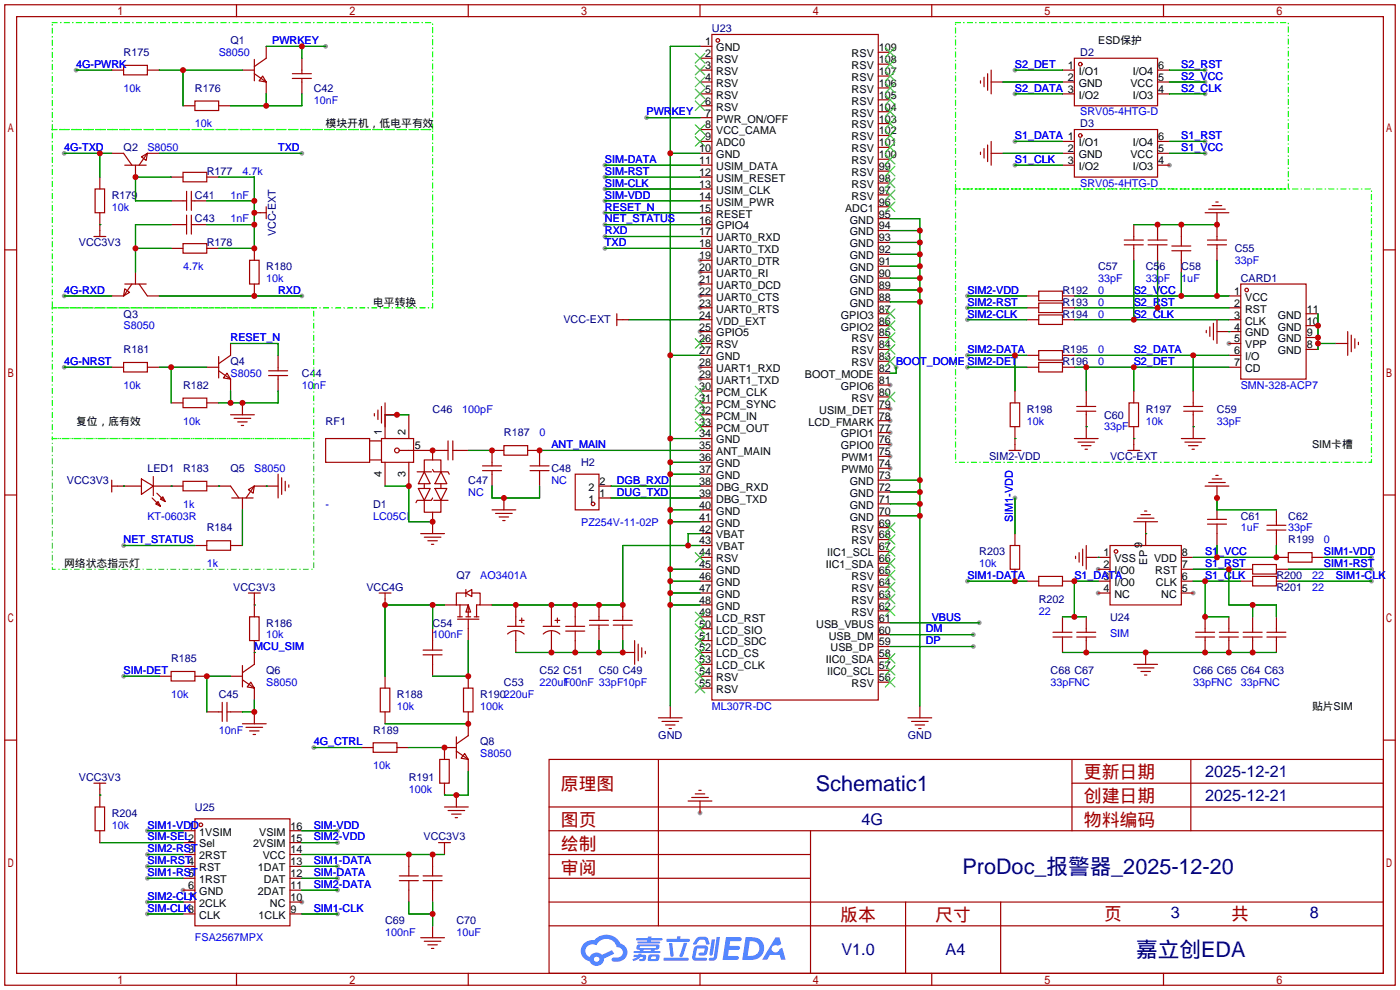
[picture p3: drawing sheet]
<svg xmlns="http://www.w3.org/2000/svg" width="299mm" height="212mm" viewBox="0 0 299 212" stroke-linecap="round" stroke-linejoin="round" font-family="sans-serif">
<defs><g id="words">
<g font-size="4.6" fill="#000080">
<text x="174.4" y="169">Schematic1</text>
<text x="205.7" y="186.8">ProDoc_报警器_2025-12-20</text>
<text x="242.8" y="204.6">嘉立创EDA</text>
</g>
<g font-size="3.8" fill="#a00000">
<text x="231.6" y="166.4">更新日期</text>
<text x="119.9" y="168.9">原理图</text>
<text x="231.6" y="171.5">创建日期</text>
<text x="119.9" y="176.5">图页</text>
<text x="231.6" y="176.5">物料编码</text>
<text x="119.9" y="181.6">绘制</text>
<text x="119.9" y="186.7">审阅</text>
<text x="179.6" y="196.9">版本</text>
<text x="199.9" y="196.9">尺寸</text>
<text x="236" y="196.6">页</text>
<text x="263.1" y="196.6">共</text>
</g>
<g font-size="3.5" fill="#000080">
<text x="257.6" y="166.1">2025-12-21</text>
<text x="257.6" y="171.1">2025-12-21</text>
<text x="184.1" y="176.2">4G</text>
<text x="250.2" y="196.3">3</text>
<text x="280" y="196.3">8</text>
<text x="179.8" y="204.2">V1.0</text>
<text x="202.1" y="204.2">A4</text>
</g>
<g font-size="2.3" fill="#000080">
<text x="26.4" y="12">R175</text>
<text x="49.3" y="9.4">Q1</text>
<text x="152.1" y="6.9">U23</text>
<text x="230.9" y="12">D2</text>
<text x="41.7" y="19.6">R176</text>
<text x="67.1" y="19.6">C42</text>
<text x="230.9" y="27.2">D3</text>
<text x="26.4" y="32.3">Q2</text>
<text x="44.2" y="37.4">R177</text>
<text x="23.9" y="42.5">R179</text>
<text x="41.7" y="42.5">C41</text>
<text x="41.7" y="47.5">C43</text>
<text x="16.8" y="52.6">VCC3V3</text>
<text x="44.2" y="52.6">R178</text>
<text x="59" y="50.5" transform="rotate(-90 59 50.5)">VCC-EXT</text>
<text x="263.9" y="53.9">C55</text>
<text x="56.9" y="57.7">R180</text>
<text x="234.7" y="57.7">C57</text>
<text x="244.9" y="57.7">C56</text>
<text x="252.5" y="57.7">C58</text>
<text x="227.1" y="62.8">R192</text>
<text x="227.1" y="65.3">R193</text>
<text x="265.2" y="60.2">CARD1</text>
<text x="26.4" y="67.9">Q3</text>
<text x="120.4" y="69.1">VCC-EXT</text>
<text x="227.1" y="67.9">R194</text>
<text x="26.4" y="75.5">R181</text>
<text x="227.1" y="75.5">R195</text>
<text x="39.1" y="83.1">R182</text>
<text x="49.3" y="78">Q4</text>
<text x="64.5" y="80.6">C44</text>
<text x="227.1" y="78">R196</text>
<text x="92.5" y="88.2">C46</text>
<text x="219.5" y="88.2">R198</text>
<text x="236" y="89.5">C60</text>
<text x="244.9" y="88.2">R197</text>
<text x="260.1" y="88.2">C59</text>
<text x="69.6" y="90.7">RF1</text>
<text x="107.7" y="93.3">R187</text>
<text x="31.5" y="100.9">LED1</text>
<text x="39.1" y="100.9">R183</text>
<text x="49.3" y="100.9">Q5</text>
<text x="117.9" y="100.9">C48</text>
<text x="124.2" y="99.6">H2</text>
<text x="211.4" y="98.3">SIM2-VDD</text>
<text x="237.3" y="98.3">VCC-EXT</text>
<text x="14.3" y="103.4">VCC3V3</text>
<text x="100.1" y="103.4">C47</text>
<text x="44.2" y="113.6">R184</text>
<text x="79.8" y="108.5">D1</text>
<text x="265.2" y="111">C61</text>
<text x="275.3" y="111">C62</text>
<text x="209.3" y="118.7">R203</text>
<text x="275.3" y="116.1">R199</text>
<text x="97.5" y="123.7">Q7</text>
<text x="272.8" y="123.7">R200</text>
<text x="49.9" y="126.3">VCC3V3</text>
<text x="78.3" y="126.3">VCC4G</text>
<text x="222" y="128.8">R202</text>
<text x="272.8" y="126.3">R201</text>
<text x="56.9" y="133.9">R186</text>
<text x="92.5" y="133.9">C54</text>
<text x="237.2" y="132.6">U24</text>
<text x="36.6" y="141.5">R185</text>
<text x="46.7" y="149.1">C45</text>
<text x="56.9" y="144.1">Q6</text>
<text x="84.8" y="149.1">R188</text>
<text x="102.6" y="149.1">R190220uF</text>
<text x="107.7" y="146.6">C53</text>
<text x="115.3" y="144.1">C52 C51</text>
<text x="128" y="144.1">C50 C49</text>
<text x="224.5" y="144.1">C68 C67</text>
<text x="255" y="144.1">C66 C65 C64 C63</text>
<text x="79.8" y="156.8">R189</text>
<text x="102.6" y="159.3">Q8</text>
<text x="140.7" y="158">GND</text>
<text x="194" y="158">GND</text>
<text x="16.8" y="166.9">VCC3V3</text>
<text x="87.4" y="166.9">R191</text>
<text x="41.7" y="173.3">U25</text>
<text x="23.9" y="174.5">R204</text>
<text x="90.5" y="179.6">VCC3V3</text>
<text x="82.3" y="197.4">C69</text>
<text x="97.5" y="197.4">C70</text>
</g>
<g font-size="2.3" fill="#00f">
<text x="46.7" y="12">S8050</text>
<text x="58.2" y="9.4">PWRKEY</text>
<text x="16.3" y="14.5">4G-PWRK</text>
<text x="216.9" y="14.5">S2_DET</text>
<text x="252.5" y="14.5">S2_RST</text>
<text x="252.5" y="17.1">S2_VCC</text>
<text x="26.4" y="19.6">10k</text>
<text x="67.1" y="22.1">10nF</text>
<text x="216.9" y="19.6">S2_DATA 3</text>
<text x="252.5" y="19.6">S2_CLK</text>
<text x="41.7" y="27.2">10k</text>
<text x="138.2" y="24.7">PWRKEY</text>
<text x="216.9" y="29.8">S1_DATA 1</text>
<text x="230.9" y="24.7">SRV05-4HTG-D</text>
<text x="252.5" y="29.8">S1_RST</text>
<text x="13.7" y="32.3">4G-TXD</text>
<text x="31.5" y="32.3">S8050</text>
<text x="59.4" y="32.3">TXD</text>
<text x="129.3" y="34.8">SIM-DATA</text>
<text x="216.9" y="34.8">S1_CLK</text>
<text x="252.5" y="32.3">S1_VCC</text>
<text x="51.8" y="37.4">4.7k</text>
<text x="129.3" y="39.9">SIM-CLK</text>
<text x="129.3" y="37.4">SIM-RST</text>
<text x="230.9" y="39.9">SRV05-4HTG-D</text>
<text x="23.9" y="45">10k</text>
<text x="49.3" y="42.5">1nF</text>
<text x="49.3" y="47.5">1nF</text>
<text x="129.3" y="45">RESET_N</text>
<text x="129.3" y="42.5">SIM-VDD</text>
<text x="129.3" y="47.5">NET_STATUS</text>
<text x="129.3" y="50.1">RXD</text>
<text x="129.3" y="52.6">TXD</text>
<text x="39.1" y="57.7">4.7k</text>
<text x="263.9" y="56.4">33pF</text>
<text x="13.7" y="62.8">4G-RXD</text>
<text x="56.9" y="60.2">10k</text>
<text x="59.4" y="62.8">RXD</text>
<text x="206.8" y="62.8">SIM2-VDD</text>
<text x="206.8" y="65.3">SIM2-RST</text>
<text x="234.7" y="62.8">0</text>
<text x="234.7" y="65.3">0</text>
<text x="234.7" y="60.2">33pF</text>
<text x="242.3" y="62.8">S2_VCC</text>
<text x="242.3" y="65.3">S2_RST</text>
<text x="244.9" y="60.2">33pF</text>
<text x="252.5" y="60.2">1uF</text>
<text x="26.4" y="70.4">S8050</text>
<text x="206.8" y="67.9">SIM2-CLK</text>
<text x="234.7" y="67.9">0</text>
<text x="242.3" y="67.9">S2_CLK</text>
<text x="49.3" y="72.9">RESET_N</text>
<text x="206.8" y="75.5">SIM2-DATA</text>
<text x="234.7" y="75.5">0</text>
<text x="242.3" y="75.5">S2_DATA</text>
<text x="13.7" y="78">4G-NRST</text>
<text x="26.4" y="83.1">10k</text>
<text x="49.3" y="80.6">S8050</text>
<text x="64.5" y="83.1">10nF</text>
<text x="191.5" y="78">BOOT_DOME SIM2-DET</text>
<text x="234.7" y="78">0</text>
<text x="242.3" y="78">S2_DET</text>
<text x="265.2" y="83.1">SMN-328-ACP7</text>
<text x="98.8" y="88.2">100pF</text>
<text x="39.1" y="90.7">10k</text>
<text x="115.3" y="93.3">0</text>
<text x="117.9" y="95.8">ANT_MAIN</text>
<text x="219.5" y="90.7">10k</text>
<text x="236" y="92">33pF</text>
<text x="244.9" y="90.7">10k</text>
<text x="260.1" y="90.7">33pF</text>
<text x="54.4" y="100.9">S8050</text>
<text x="100.1" y="106">NC</text>
<text x="117.9" y="103.4">NC</text>
<text x="131.8" y="103.4">DGB_RXD</text>
<text x="131.8" y="106">DUG_TXD</text>
<text x="31.5" y="111">KT-0603R</text>
<text x="39.1" y="108.5">1k</text>
<text x="69.6" y="108.5">-</text>
<text x="79.8" y="111">LC05CI</text>
<text x="124.2" y="112.3">PZ254V-11-02P</text>
<text x="216.5" y="111.5" transform="rotate(-90 216.5 111.5)">SIM1-VDD</text>
<text x="265.2" y="113.6">1uF</text>
<text x="275.3" y="113.6">33pF</text>
<text x="26.4" y="116.1">NET_STATUS</text>
<text x="257.6" y="118.7">S1_VCC</text>
<text x="283" y="116.1">0</text>
<text x="283" y="118.7">SIM1-VDD</text>
<text x="44.2" y="121.2">1k</text>
<text x="102.6" y="123.7">AO3401A</text>
<text x="206.8" y="123.7">SIM1-DATA</text>
<text x="209.3" y="121.2">10k</text>
<text x="229.6" y="123.7">S1_DATA</text>
<text x="257.6" y="123.7">S1_CLK</text>
<text x="257.6" y="121.2">S1_RST</text>
<text x="280.4" y="123.7">22</text>
<text x="283" y="121.2">SIM1-RST</text>
<text x="285.5" y="123.7">SIM1-CLK</text>
<text x="222" y="131.4">22</text>
<text x="280.4" y="126.3">22</text>
<text x="56.9" y="136.4">10k</text>
<text x="92.5" y="136.4">100nF</text>
<text x="197.9" y="135.2">DM</text>
<text x="197.9" y="137.7">DP</text>
<text x="199.1" y="132.6">VBUS</text>
<text x="237.2" y="136.2">SIM</text>
<text x="54.4" y="139">MCU_SIM</text>
<text x="26.4" y="144.1">SIM-DET</text>
<text x="36.6" y="149.1">10k</text>
<text x="56.9" y="146.6">S8050</text>
<text x="115.3" y="146.6">220uF</text>
<text x="120.4" y="146.6">100nF 33pF10pF</text>
<text x="224.5" y="146.6">33pFNC</text>
<text x="255" y="146.6">33pFNC</text>
<text x="265.2" y="146.6">33pFNC</text>
<text x="84.8" y="151.7">10k</text>
<text x="102.6" y="151.7">100k</text>
<text x="152.1" y="151.7">ML307R-DC</text>
<text x="46.7" y="156.8">10nF</text>
<text x="67.1" y="159.3">4G_CTRL</text>
<text x="102.6" y="161.8">S8050</text>
<text x="79.8" y="164.4">10k</text>
<text x="87.4" y="169.5">100k</text>
<text x="23.9" y="177.1">10k</text>
<text x="31.5" y="177.1">SIM1-VDD</text>
<text x="31.5" y="179.6">SIM-SEL2</text>
<text x="67.1" y="177.1">SIM-VDD</text>
<text x="67.1" y="179.6">SIM2-VDD</text>
<text x="31.5" y="182.2">SIM2-RST</text>
<text x="31.5" y="184.7">SIM-RST4</text>
<text x="67.1" y="184.7">SIM1-DATA</text>
<text x="31.5" y="187.2">SIM1-RST</text>
<text x="67.1" y="187.2">SIM-DATA</text>
<text x="67.1" y="189.8">SIM2-DATA</text>
<text x="31.5" y="192.3">SIM2-CLK</text>
<text x="31.5" y="194.9">SIM-CLK8</text>
<text x="67.1" y="194.9">SIM1-CLK</text>
<text x="41.7" y="201.2">FSA2567MPX</text>
<text x="82.3" y="199.9">100nF</text>
<text x="97.5" y="199.9">10uF</text>
</g>
<g font-size="2.3">
<text x="150.7" y="9.7">1</text>
<text x="153.1" y="10.9">GND</text>
<text x="187.8" y="10.9">109</text>
<text x="234.7" y="9.4">ESD保护</text>
<text x="150.7" y="12.2">2</text>
<text x="150.7" y="14.8">3</text>
<text x="150.7" y="17.3">4</text>
<text x="153.1" y="13.5">RSV</text>
<text x="153.1" y="16">RSV</text>
<text x="182" y="17.3">RSV</text>
<text x="182" y="14.8">RSV</text>
<text x="182" y="12.2">RSV</text>
<text x="187.8" y="16">107</text>
<text x="187.8" y="13.5">108</text>
<text x="228.2" y="14.8">1</text>
<text x="228.2" y="17.3">2</text>
<text x="230.6" y="16">I/O1</text>
<text x="242.1" y="16">I/O4</text>
<text x="247.5" y="17.3">5</text>
<text x="247.5" y="14.8">6</text>
<text x="150.7" y="19.8">5</text>
<text x="150.7" y="22.4">6</text>
<text x="153.1" y="18.6">RSV</text>
<text x="153.1" y="21.1">RSV</text>
<text x="153.1" y="23.6">RSV</text>
<text x="182" y="22.4">RSV</text>
<text x="182" y="19.8">RSV</text>
<text x="187.8" y="23.6">104</text>
<text x="187.8" y="21.1">105</text>
<text x="187.8" y="18.6">106</text>
<text x="230.6" y="18.6">GND</text>
<text x="230.6" y="21.1">I/O2</text>
<text x="241.6" y="18.6">VCC</text>
<text x="242.1" y="21.1">I/O3</text>
<text x="247.5" y="19.8">4</text>
<text x="69.6" y="27.2">模块开机，低电平有效</text>
<text x="150.7" y="24.9">7</text>
<text x="150.7" y="27.5">8</text>
<text x="150.7" y="30">9</text>
<text x="153.1" y="26.2">PWR_ON/OFF</text>
<text x="153.1" y="28.7">VCC_CAMA</text>
<text x="182" y="30">RSV</text>
<text x="182" y="27.5">RSV</text>
<text x="182" y="24.9">RSV</text>
<text x="187.8" y="28.7">102</text>
<text x="187.8" y="26.2">103</text>
<text x="247.5" y="30">6</text>
<text x="149.5" y="32.5">10</text>
<text x="149.5" y="35.1">11</text>
<text x="153.1" y="31.3">ADC0</text>
<text x="153.1" y="33.8">GND</text>
<text x="182" y="35.1">RSV</text>
<text x="182" y="32.5">RSV</text>
<text x="187.8" y="33.8">100</text>
<text x="187.8" y="31.3">101</text>
<text x="228.2" y="32.5">2</text>
<text x="228.2" y="35.1">3</text>
<text x="230.6" y="31.3">I/O1</text>
<text x="230.6" y="33.8">GND</text>
<text x="241.6" y="33.8">VCC</text>
<text x="242.1" y="31.3">I/O4</text>
<text x="247.5" y="35.1">4</text>
<text x="247.5" y="32.5">5</text>
<text x="149.5" y="37.6">12</text>
<text x="149.5" y="40.2">13</text>
<text x="153.1" y="36.3">USIM_DATA</text>
<text x="153.1" y="38.9">USIM_RESET</text>
<text x="153.1" y="41.4">USIM_CLK</text>
<text x="182" y="40.2">RSV</text>
<text x="182" y="37.6">RSV</text>
<text x="187.8" y="41.4">97</text>
<text x="187.8" y="38.9">98</text>
<text x="187.8" y="36.3">99</text>
<text x="230.6" y="36.3">I/O2</text>
<text x="242.1" y="36.3">I/O3</text>
<text x="149.5" y="42.7">14</text>
<text x="149.5" y="45.2">15</text>
<text x="149.5" y="47.8">16</text>
<text x="153.1" y="44">USIM_PWR</text>
<text x="153.1" y="46.5">RESET</text>
<text x="180.6" y="45.2">ADC1</text>
<text x="181.6" y="47.8">GND</text>
<text x="182" y="42.7">RSV</text>
<text x="187.8" y="46.5">95</text>
<text x="187.8" y="44">96</text>
<text x="149.5" y="50.3">17</text>
<text x="149.5" y="52.9">18</text>
<text x="153.1" y="49">GPIO4</text>
<text x="153.1" y="51.6">UART0_RXD</text>
<text x="181.6" y="52.9">GND</text>
<text x="181.6" y="50.3">GND</text>
<text x="187.8" y="51.6">93</text>
<text x="187.8" y="49">94</text>
<text x="149.5" y="55.4">19</text>
<text x="149.5" y="57.9">20</text>
<text x="153.1" y="54.1">UART0_TXD</text>
<text x="153.1" y="56.7">UART0_DTR</text>
<text x="153.1" y="59.2">UART0_RI</text>
<text x="181.6" y="57.9">GND</text>
<text x="181.6" y="55.4">GND</text>
<text x="187.8" y="59.2">90</text>
<text x="187.8" y="56.7">91</text>
<text x="187.8" y="54.1">92</text>
<text x="79.8" y="65.3">电平转换</text>
<text x="149.5" y="60.5">21</text>
<text x="149.5" y="63">22</text>
<text x="149.5" y="65.6">23</text>
<text x="153.1" y="61.7">UART0_DCD</text>
<text x="153.1" y="64.3">UART0_CTS</text>
<text x="181.6" y="65.6">GND</text>
<text x="181.6" y="63">GND</text>
<text x="181.6" y="60.5">GND</text>
<text x="187.8" y="64.3">88</text>
<text x="187.8" y="61.7">89</text>
<text x="263.8" y="63">1</text>
<text x="263.8" y="65.6">2</text>
<text x="266.1" y="64.3">VCC</text>
<text x="149.5" y="68.1">24</text>
<text x="149.5" y="70.6">25</text>
<text x="153.1" y="66.8">UART0_RTS</text>
<text x="153.1" y="69.4">VDD_EXT</text>
<text x="153.1" y="71.9">GPIO5</text>
<text x="179.7" y="70.6">GPIO2</text>
<text x="179.7" y="68.1">GPIO3</text>
<text x="187.8" y="71.9">85</text>
<text x="187.8" y="69.4">86</text>
<text x="187.8" y="66.8">87</text>
<text x="263.8" y="68.1">3</text>
<text x="263.8" y="70.6">4</text>
<text x="266.1" y="66.8">RST</text>
<text x="266.1" y="69.4">CLK</text>
<text x="266.1" y="71.9">GND</text>
<text x="273.1" y="70.6">GND</text>
<text x="273.1" y="68.1">GND</text>
<text x="279.3" y="71.9">9</text>
<text x="279.3" y="69.4">10</text>
<text x="279.3" y="66.8">11</text>
<text x="149.5" y="73.2">26</text>
<text x="149.5" y="75.7">27</text>
<text x="153.1" y="74.4">RSV</text>
<text x="153.1" y="77">GND</text>
<text x="182" y="75.7">RSV</text>
<text x="182" y="73.2">RSV</text>
<text x="187.8" y="77">83</text>
<text x="187.8" y="74.4">84</text>
<text x="263.8" y="73.2">5</text>
<text x="263.8" y="75.7">6</text>
<text x="266.1" y="74.4">VPP</text>
<text x="266.1" y="77">I/O</text>
<text x="273.1" y="75.7">GND</text>
<text x="273.1" y="73.2">GND</text>
<text x="279.3" y="74.4">8</text>
<text x="149.5" y="78.3">28</text>
<text x="149.5" y="80.8">29</text>
<text x="149.5" y="83.3">30</text>
<text x="153.1" y="79.5">UART1_RXD</text>
<text x="153.1" y="82.1">UART1_TXD</text>
<text x="172" y="80.8">BOOT_MODE</text>
<text x="179.7" y="83.3">GPIO6</text>
<text x="182" y="78.3">RSV</text>
<text x="187.8" y="82.1">81</text>
<text x="187.8" y="79.5">82</text>
<text x="263.8" y="78.3">7</text>
<text x="266.1" y="79.5">CD</text>
<text x="149.5" y="85.9">31</text>
<text x="149.5" y="88.4">32</text>
<text x="153.1" y="84.6">PCM_CLK</text>
<text x="153.1" y="87.1">PCM_SYNC</text>
<text x="153.1" y="89.7">PCM_IN</text>
<text x="175.1" y="88.4">USIM_DET</text>
<text x="182" y="85.9">RSV</text>
<text x="187.8" y="89.7">78</text>
<text x="187.8" y="87.1">79</text>
<text x="187.8" y="84.6">80</text>
<text x="16.3" y="90.7">复位，底有效</text>
<text x="81.6" y="92.9" transform="rotate(-90 81.6 92.9)">1</text>
<text x="86.7" y="92.9" transform="rotate(-90 86.7 92.9)">2</text>
<text x="149.5" y="91">33</text>
<text x="149.5" y="93.5">34</text>
<text x="153.1" y="92.2">PCM_OUT</text>
<text x="153.1" y="94.8">GND</text>
<text x="172.8" y="91">LCD_FMARK</text>
<text x="179.7" y="93.5">GPIO1</text>
<text x="187.8" y="94.8">76</text>
<text x="187.8" y="92.2">77</text>
<text x="280.4" y="95.8">SIM卡槽</text>
<text x="81.6" y="101.8" transform="rotate(-90 81.6 101.8)">4</text>
<text x="86.7" y="101.8" transform="rotate(-90 86.7 101.8)">3</text>
<text x="88.6" y="96">5</text>
<text x="149.5" y="96">35</text>
<text x="149.5" y="98.6">36</text>
<text x="149.5" y="101.1">37</text>
<text x="153.1" y="97.3">ANT_MAIN</text>
<text x="153.1" y="99.8">GND</text>
<text x="179.7" y="96">GPIO0</text>
<text x="179.8" y="101.1">PWM0</text>
<text x="179.8" y="98.6">PWM1</text>
<text x="187.8" y="99.8">74</text>
<text x="187.8" y="97.3">75</text>
<text x="125.8" y="107.5">1</text>
<text x="125.8" y="104.9">2</text>
<text x="128.1" y="106.2">1</text>
<text x="128.1" y="103.7">2</text>
<text x="149.5" y="103.7">38</text>
<text x="149.5" y="106.2">39</text>
<text x="153.1" y="102.4">GND</text>
<text x="153.1" y="104.9">DBG_RXD</text>
<text x="153.1" y="107.5">DBG_TXD</text>
<text x="181.6" y="106.2">GND</text>
<text x="181.6" y="103.7">GND</text>
<text x="187.8" y="107.5">71</text>
<text x="187.8" y="104.9">72</text>
<text x="187.8" y="102.4">73</text>
<text x="149.5" y="108.7">40</text>
<text x="149.5" y="111.3">41</text>
<text x="149.5" y="113.8">42</text>
<text x="153.1" y="110">GND</text>
<text x="153.1" y="112.5">GND</text>
<text x="181.6" y="111.3">GND</text>
<text x="181.6" y="108.7">GND</text>
<text x="182" y="113.8">RSV</text>
<text x="187.8" y="112.5">69</text>
<text x="187.8" y="110">70</text>
<text x="149.5" y="116.4">43</text>
<text x="149.5" y="118.9">44</text>
<text x="153.1" y="115.1">VBAT</text>
<text x="153.1" y="117.6">VBAT</text>
<text x="176.8" y="118.9">IIC1_SCL</text>
<text x="182" y="116.4">RSV</text>
<text x="187.8" y="117.6">67</text>
<text x="187.8" y="115.1">68</text>
<text x="235.8" y="118.9">1</text>
<text x="244.1" y="117.1" transform="rotate(-90 244.1 117.1)">9</text>
<text x="252.6" y="118.9">8</text>
<text x="13.7" y="121.2">网络状态指示灯</text>
<text x="149.5" y="121.4">45</text>
<text x="149.5" y="124">46</text>
<text x="153.1" y="120.2">RSV</text>
<text x="153.1" y="122.7">GND</text>
<text x="153.1" y="125.2">GND</text>
<text x="176.5" y="121.4">IIC1_SDA</text>
<text x="182" y="124">RSV</text>
<text x="187.8" y="125.2">64</text>
<text x="187.8" y="122.7">65</text>
<text x="187.8" y="120.2">66</text>
<text x="235.8" y="121.4">2</text>
<text x="235.8" y="124">3</text>
<text x="238.2" y="120.2">VSS</text>
<text x="238.2" y="122.7">I/O0</text>
<text x="238.2" y="125.2">I/O0</text>
<text x="245.2" y="120.7" transform="rotate(-90 245.2 120.7)">EP</text>
<text x="246.7" y="120.2">VDD</text>
<text x="246.9" y="122.7">RST</text>
<text x="247" y="125.2">CLK</text>
<text x="252.6" y="124">6</text>
<text x="252.6" y="121.4">7</text>
<text x="149.5" y="126.5">47</text>
<text x="149.5" y="129.1">48</text>
<text x="149.5" y="131.6">49</text>
<text x="153.1" y="127.8">GND</text>
<text x="153.1" y="130.3">GND</text>
<text x="182" y="131.6">RSV</text>
<text x="182" y="129.1">RSV</text>
<text x="182" y="126.5">RSV</text>
<text x="187.8" y="130.3">62</text>
<text x="187.8" y="127.8">63</text>
<text x="235.8" y="126.5">4</text>
<text x="238.2" y="127.8">NC</text>
<text x="248.2" y="127.8">NC</text>
<text x="252.6" y="126.5">5</text>
<text x="149.5" y="134.1">50</text>
<text x="149.5" y="136.7">51</text>
<text x="153.1" y="132.9">LCD_RST</text>
<text x="153.1" y="135.4">LCD_SIO</text>
<text x="153.1" y="137.9">LCD_SDC</text>
<text x="174.4" y="134.1">USB_VBUS</text>
<text x="177.1" y="136.7">USB_DM</text>
<text x="187.8" y="137.9">59</text>
<text x="187.8" y="135.4">60</text>
<text x="187.8" y="132.9">61</text>
<text x="149.5" y="139.2">52</text>
<text x="149.5" y="141.8">53</text>
<text x="153.1" y="140.5">LCD_CS</text>
<text x="153.1" y="143">LCD_CLK</text>
<text x="176.5" y="141.8">IIC0_SDA</text>
<text x="177.5" y="139.2">USB_DP</text>
<text x="187.8" y="143">57</text>
<text x="187.8" y="140.5">58</text>
<text x="149.5" y="144.3">54</text>
<text x="149.5" y="146.8">55</text>
<text x="153.1" y="145.6">RSV</text>
<text x="153.1" y="148.1">RSV</text>
<text x="176.8" y="144.3">IIC0_SCL</text>
<text x="182" y="146.8">RSV</text>
<text x="187.8" y="145.6">56</text>
<text x="280.4" y="151.7">贴片SIM</text>
<text x="40.2" y="177.3">1</text>
<text x="42.6" y="178.6">1VSIM</text>
<text x="55.4" y="178.6">VSIM</text>
<text x="62.1" y="179.9">15</text>
<text x="62.1" y="177.3">16</text>
<text x="40.2" y="182.4">3</text>
<text x="42.6" y="181.1">Sel</text>
<text x="42.6" y="183.7">2RST</text>
<text x="54.1" y="181.1">2VSIM</text>
<text x="56.2" y="183.7">VCC</text>
<text x="62.1" y="184.9">13</text>
<text x="62.1" y="182.4">14</text>
<text x="40.2" y="187.5">5</text>
<text x="40.2" y="190">6</text>
<text x="42.6" y="186.2">RST</text>
<text x="42.6" y="188.7">1RST</text>
<text x="42.6" y="191.3">GND</text>
<text x="55.1" y="191.3">2DAT</text>
<text x="55.1" y="186.2">1DAT</text>
<text x="56.4" y="188.7">DAT</text>
<text x="62.1" y="190">11</text>
<text x="62.1" y="187.5">12</text>
<text x="40.2" y="192.6">7</text>
<text x="42.6" y="193.8">2CLK</text>
<text x="42.6" y="196.4">CLK</text>
<text x="55.3" y="196.4">1CLK</text>
<text x="57.7" y="193.8">NC</text>
<text x="62.1" y="195.1">9</text>
<text x="62.1" y="192.6">10</text>
</g>
</g></defs>
<g fill="#999">
<circle cx="149.6" cy="55.6" r=".51"/>
<circle cx="149.6" cy="58.2" r=".51"/>
<circle cx="149.6" cy="60.7" r=".51"/>
<circle cx="149.6" cy="63.2" r=".51"/>
<circle cx="149.6" cy="65.8" r=".51"/>
<circle cx="149.6" cy="70.9" r=".51"/>
<circle cx="149.6" cy="78.5" r=".51"/>
<circle cx="149.6" cy="81" r=".51"/>
<circle cx="190.2" cy="100.1" r=".51"/>
<circle cx="190.2" cy="97.5" r=".51"/>
<circle cx="190.2" cy="95" r=".51"/>
<circle cx="190.2" cy="92.5" r=".51"/>
<circle cx="190.2" cy="89.9" r=".51"/>
<circle cx="190.2" cy="87.4" r=".51"/>
<circle cx="190.2" cy="82.3" r=".51"/>
<circle cx="149.6" cy="173.7" r=".51"/>
<circle cx="249.9" cy="35.3" r=".51"/>
<circle cx="262.6" cy="73.4" r=".51"/>
<circle cx="234.7" cy="121.7" r=".51"/>
<circle cx="234.7" cy="126.7" r=".51"/>
<circle cx="255" cy="126.7" r=".51"/>
<circle cx="39.1" cy="190.2" r=".51"/>
<circle cx="64.5" cy="192.8" r=".51"/>
<circle cx="209.3" cy="133.1" r=".51"/>
<circle cx="208" cy="135.6" r=".51"/>
<circle cx="208" cy="138.2" r=".51"/>
<circle cx="138.2" cy="25.1" r=".51"/>
<circle cx="129.3" cy="45.5" r=".51"/>
<circle cx="129.3" cy="42.9" r=".51"/>
<circle cx="129.3" cy="40.4" r=".51"/>
<circle cx="129.3" cy="37.8" r=".51"/>
<circle cx="129.3" cy="35.3" r=".51"/>
<circle cx="129.3" cy="50.5" r=".51"/>
<circle cx="129.3" cy="53.1" r=".51"/>
<circle cx="129.3" cy="48" r=".51"/>
<circle cx="69.6" cy="9.9" r=".51"/>
<circle cx="16.3" cy="15" r=".51"/>
<circle cx="13.7" cy="32.8" r=".51"/>
<circle cx="64.5" cy="63.2" r=".51"/>
<circle cx="13.7" cy="63.2" r=".51"/>
<circle cx="64.5" cy="32.8" r=".51"/>
<circle cx="13.7" cy="78.5" r=".51"/>
<circle cx="26.4" cy="116.6" r=".51"/>
<circle cx="26.4" cy="144.5" r=".51"/>
<circle cx="67.1" cy="159.8" r=".51"/>
<circle cx="216.9" cy="15" r=".51"/>
<circle cx="216.9" cy="20.1" r=".51"/>
<circle cx="257.6" cy="15" r=".51"/>
<circle cx="257.6" cy="17.5" r=".51"/>
<circle cx="257.6" cy="20.1" r=".51"/>
<circle cx="257.6" cy="30.2" r=".51"/>
<circle cx="257.6" cy="32.8" r=".51"/>
<circle cx="216.9" cy="30.2" r=".51"/>
<circle cx="216.9" cy="35.3" r=".51"/>
<circle cx="206.8" cy="63.2" r=".51"/>
<circle cx="206.8" cy="65.8" r=".51"/>
<circle cx="206.8" cy="68.3" r=".51"/>
<circle cx="206.8" cy="75.9" r=".51"/>
<circle cx="206.8" cy="78.5" r=".51"/>
<circle cx="293.1" cy="121.7" r=".51"/>
<circle cx="293.1" cy="124.2" r=".51"/>
<circle cx="293.1" cy="119.1" r=".51"/>
<circle cx="206.8" cy="124.2" r=".51"/>
<circle cx="216.9" cy="106.4" r=".51"/>
<circle cx="31.5" cy="177.5" r=".51"/>
<circle cx="31.5" cy="182.6" r=".51"/>
<circle cx="31.5" cy="185.2" r=".51"/>
<circle cx="31.5" cy="187.7" r=".51"/>
<circle cx="31.5" cy="192.8" r=".51"/>
<circle cx="31.5" cy="195.3" r=".51"/>
<circle cx="72.1" cy="177.5" r=".51"/>
<circle cx="72.1" cy="180.1" r=".51"/>
<circle cx="72.1" cy="185.2" r=".51"/>
<circle cx="72.1" cy="187.7" r=".51"/>
<circle cx="72.1" cy="190.2" r=".51"/>
<circle cx="72.1" cy="195.3" r=".51"/>
<circle cx="191.5" cy="78.5" r=".51"/>
</g>
<g fill="none" stroke="#a10000" stroke-width=".25">
<path d="M1 1h297.2v209.6h-297.2zM3.6 3.6h292.1v204.4h-292.1zM50.5 1v2.6M100.1 1v2.6M149.6 1v2.6M199.1 1v2.6M248.7 1v2.6M1 53.4h2.6M295.7 53.4h2.5M1 105.8h2.6M295.7 105.8h2.5M1 158.2h2.6"/>
<path d="M295.7 158.2h2.5M117.3 162.3h178.4v45.7h-178.4zM117.3 177.5h178.4M117.3 172.5h178.4M140.7 162.3v35.6M173.2 177.5v30.5M229.1 162.3v15.2M229.1 167.4h66.6M254.5 162.3v15.2M117.3 182.6h55.9M117.3 197.9h178.4M117.3 192.8h178.4"/>
<path d="M117.3 187.7h55.9M193.5 192.8v15.2M213.9 192.8v15.2M50.5 208v2.6M100.1 208v2.6M149.6 208v2.6M199.1 208v2.6M248.7 208v2.6"/>
</g>
<g fill="#5487ff">
<path d="M155.2 200.3h2.6a.48 .48 0 0 1 .7 .4 .48 .48 0 0 1-.6 .4h-1.8l-.2 1.1h1.9a.43 .43 0 0 1 .4 .4 .43 .43 0 0 1-.5 .4h-1.9l-.2 1.3h1.7a.45 .45 0 0 1 .5 .2 .45 .45 0 0 1-.1 .6h-3.3z"/>
<path d="M165.7 200.3h.9l.4 1.5-.8 .3a.84 .84 0 0 0-1.2 .3 .84 .84 0 0 0 .4 1.1 .84 .84 0 0 0 1.1-.4l.1-.2 .6-.3 .7 2.5h-1l-.2-1h-2.1l-.6 1h-1.1z"/>
<path d="M152.1 200.8h.7l-.5 3.1a.36 .36 0 0 1-.3 .3 .36 .36 0 0 1-.4-.3z"/>
<path d="M153.2 200.2h.7l-.6 4.3a1.13 1.13 0 0 1-1.8 .6l.2-.4h.7l.2-.2z"/>
<path d="M148.9 200.6l.6-.4h1a.77 .77 0 0 1 .9 .5l.3 1-.2 .2h-.5l-.3-.9-.2-.2-1 .1-.7 1-.6-.1-.1-.2z"/>
<path d="M148.4 202.4l.6-.3h1.7a.81 .81 0 0 1 .7 .5 .81 .81 0 0 1-.2 .8 .81 .81 0 0 1-.9 .8h-.7a.32 .32 0 0 1-.3-.3 .32 .32 0 0 1 .4-.3h.7l.2-.9-1.6 .1-.4 1.8 2.2 .1a.32 .32 0 0 1 .3 .4 .32 .32 0 0 1-.4 .2h-2.2l-.5-.3-.1-.5z"/>
<path d="M141.9 204.7h5a.33 .33 0 0 1 .3 .3 .33 .33 0 0 1-.3 .3h-4.9l-.2-.1z"/>
<path d="M146.1 201.5h.8l-.7 2a.98 .98 0 0 1-.7 1.1l-.3-.3z"/>
<path d="M143 201.6h.7l.3 2.5a.34 .34 0 0 1-.3 .4 .34 .34 0 0 1-.4-.3z"/>
<path d="M142.5 200.7h2.1l.3-.6h.6l-.1 .6h1.7a.32 .32 0 0 1 .4 .3 .32 .32 0 0 1-.4 .3h-4.5l-.2-.2z"/>
<path d="M135.5 204.1h.9l.1-.3h.6v.3h.8a.82 .82 0 0 1-.5 1.3h-.8v-.4l.7-.1 .1-.3a.68 .68 0 0 0-1 .4l-1.1 .4-.1-.4 .9-.5h-.7z"/>
<path d="M136 200.5h2.4l.1-.3h.7v.3h2.2l.2 .3-.2 .2h-2.3v.2h1.8l.2 .3-.2 .1h-4.5l-.1-.4h2l.1-.2h-2.3l-.1-.2z"/>
<path d="M159.4 200.3l-.8 4.9h1.7a2.5 2.5 0 0 0 3-2.5 2.5 2.5 0 0 0-3.1-2.4zM160.3 201.1a1.61 1.61 0 0 1 2 1.5 1.61 1.61 0 0 1-1.8 1.7h-.7z"/>
<path d="M136.2 202a.55 .55 0 0 0-.2 .8 .55 .55 0 0 0 .7 .2l.1 .3h-1.3v.3l5.4 .1 .3-.2-.2-.2h-1.2l.2-.3a.7 .7 0 0 0 .8-.3 .7 .7 0 0 0 0-.8l-4.2-.1zM136.8 202.3l3.3-.1 .1 .1-.2 .3h-3.2zM137.5 203h1.7l-.2 .3h-1.4z"/>
<path d="M138.6 204.2a1.05 1.05 0 0 0 0 1.2 2.91 2.91 0 0 0 2.2-.2 .98 .98 0 0 0 0-1.2h-1.6zM139.2 204.5l.9-.1 .1 .4-.2 .2-.8-.1z"/>
<path d="M124.9 201.6a2.23 2.23 0 0 0-.7 2.3 2.23 2.23 0 0 0 1.8 1.6 1.58 1.58 0 0 0 1.8 .9 1.58 1.58 0 0 0 1.3-1.5l2.2-1.1-.5-.7-2.1 1a1.65 1.65 0 0 0-2.7 .4 1.45 1.45 0 0 1-.8-1.9 1.45 1.45 0 0 1 2-.7l.3 .1a2.3 2.3 0 0 1 2.3-1.3 2.3 2.3 0 0 1 2 1.7 1.12 1.12 0 0 1 1.3 1 1.12 1.12 0 0 1-1.1 1.2h-.7a.45 .45 0 0 0-.6 .4 .45 .45 0 0 0 .5 .5 2.21 2.21 0 0 0 2.2-.5 2.21 2.21 0 0 0 .5-2.3 2.13 2.13 0 0 0-1.3-1.1 3.3 3.3 0 0 0-5.6-.7l-1.1 .1zM127 205a.57 .57 0 0 1 1.1 0 .57 .57 0 0 1-1.1 0z"/>
</g>
<g fill="none" stroke="#a10000" stroke-width=".25">
<path d="M23.9 15h2.5M26.4 14h5.1v2h-5.1zM31.5 15h2.5M51.8 15h2.6M54.4 12.7v4.6M54.4 15.7l2.5 1.8M56.1 16.3l.8 1.2-1.5-.2zM56.9 9.9v2.5l-2.5 1.8M56.9 17.5v2.6M62.5 16.8h4M62.5 15.7h4M64.5 12.4v3.3"/>
<path d="M64.5 16.8v3.3M149.6 9.9h2.5M149.6 12.4h2.5M149.6 15h2.5M149.6 17.5h2.5M152.1 7.4h35.6v142.2h-35.6zM187.7 18.8h2.5M187.7 16.3h2.5M187.7 13.7h2.5M187.7 11.2h2.5M209.5 17.3v.5M210.3 16.5v2"/>
<path d="M211.1 15.7v3.6M211.8 17.5h2.6M211.8 15v5.1M227.1 15h2.5M227.1 17.5h2.5M229.6 12.4h17.8v10.2h-17.8zM247.4 15h2.5M247.4 17.5h2.5M21.3 37.8v2.6M23.9 32.8h2.5l1.8 2.5M26.7 35.3h4.5M29 35.3v2.5"/>
<path d="M30.2 33.5l1.3-.7-.3 1.5zM31.5 32.8h2.5M31.5 32.8l-1.8 2.5M36.6 37.8h2.5M39.1 36.8h5.1v2.1h-5.1zM39.1 22.6h2.6M41.7 21.6h5v2h-5zM44.2 37.8h2.5M46.7 22.6h2.6M149.6 20.1h2.5M149.6 22.6h2.5M149.6 25.1h2.5"/>
<path d="M149.6 27.7h2.5M149.6 30.2h2.5M149.6 32.8h2.5M149.6 35.3h2.5M149.6 37.8h2.5M187.7 39.1h2.5M187.7 36.6h2.5M187.7 34h2.5M187.7 31.5h2.5M187.7 29h2.5M187.7 26.4h2.5M187.7 23.9h2.5"/>
<path d="M187.7 21.3h2.5M209.5 32.5v.5M210.3 31.8v2M211.1 31v3.5M211.8 32.8h2.6M211.8 30.2v5.1M227.1 20.1h2.5M227.1 30.2h2.5M227.1 32.8h2.5M227.1 35.3h2.5M229.6 27.7h17.8v10.1h-17.8zM247.4 20.1h2.5"/>
<path d="M247.4 30.2h2.5M247.4 32.8h2.5M247.4 35.3h2.5M20.1 50.5h2.5M20.3 40.4h2.1v5.1h-2.1zM21.3 45.5v5M29 58.2v2.5M36.6 42.9h3.3M36.6 48h3.3M36.6 53.1h2.5M39.1 52.1h5.1v2h-5.1zM39.9 40.9v4.1"/>
<path d="M39.9 46v4M40.9 42.9h3.3M40.9 48h3.3M40.9 40.9v4.1M40.9 46v4M44.2 53.1h2.5M53.3 55.6h2.1v5.1h-2.1zM54.4 45.5h2.5M54.4 53.1v2.5M56.9 44.2v2.5M149.6 40.4h2.5M149.6 42.9h2.5"/>
<path d="M149.6 45.5h2.5M149.6 48h2.5M149.6 50.5h2.5M149.6 53.1h2.5M149.6 55.6h2.5M149.6 58.2h2.5M187.7 59.4h2.5M187.7 56.9h2.5M187.7 54.4h2.5M187.7 51.8h2.5M187.7 49.3h2.5M187.7 46.7h2.5"/>
<path d="M187.7 44.2h2.5M187.7 41.7h2.5M240.3 52.3h4M240.3 51.3h4M242.3 48v3.3M242.3 52.3v3.3M245.4 52.3h4M245.4 51.3h4M247.4 48v3.3M247.4 52.3v3.3M250.4 52.6h4.1M250.4 53.6h4.1"/>
<path d="M252.5 48v4.6M252.5 53.6v4.6M257.6 45.5h5M258.1 52.3h4M258.1 51.3h4M258.3 44.7h3.6M259.1 43.9h2M259.8 43.2h.5M260.1 45.5v5.8M260.1 52.3v3.3M23.9 63.2h2.5M23.9 78.5h2.5"/>
<path d="M26.4 77.5h5.1v2h-5.1zM26.7 61.7l1 .8-1.3 .7zM26.7 60.7h4.5M28.2 60.7l-1.8 2.5M29.7 60.7l1.8 2.5h2.5M31.5 78.5h2.5M44.2 78.5h2.5M46.7 76.2v4.6M46.7 79.2l2.6 1.8M48.5 79.8l.8 1.2-1.5-.2zM49.3 73.4v2.5l-2.6 1.8M54.4 60.7v2.5"/>
<path d="M57.4 79.2h4.1M59.4 75.9v3.3M131.8 68.3h2.6M131.8 67.1v2.5M149.6 60.7h2.5M149.6 63.2h2.5M149.6 65.8h2.5M149.6 68.3h2.5M149.6 70.9h2.5M149.6 73.4h2.5M149.6 75.9h2.5M149.6 78.5h2.5"/>
<path d="M187.7 79.8h2.5M187.7 77.2h2.5M187.7 74.7h2.5M187.7 72.1h2.5M187.7 69.6h2.5M187.7 67.1h2.5M187.7 64.5h2.5M187.7 62h2.5M219.5 63.2h2.5M219.5 65.8h2.5M219.5 68.3h2.5M219.5 75.9h2.5"/>
<path d="M219.5 78.5h2.5M222 62.2h5.1v2.1h-5.1zM222 64.8h5.1v2h-5.1zM222 67.3h5.1v2h-5.1zM222 74.9h5.1v2.1h-5.1zM222 77.5h5.1v2h-5.1zM227.1 63.2h2.5M227.1 65.8h2.5M227.1 68.3h2.5M227.1 75.9h2.5M227.1 78.5h2.5M257.8 70.6v.5"/>
<path d="M258.6 69.8v2.1M259.3 69.1v3.5M260.1 70.9h5.1M260.1 68.3v5.1M262.6 63.2h2.6M262.6 65.8h2.6M262.6 68.3h2.6M262.6 73.4h2.6M262.6 75.9h2.6M262.6 78.5h2.6M265.2 60.7h13.9v20.3h-13.9zM279.1 74.7h2.6"/>
<path d="M279.1 72.1h2.6M279.1 69.6h2.6M279.1 67.1h2.6M285.5 73.4h2.5M288 70.9v5M288.8 71.6v3.6M289.6 72.4v2M290.3 73.2v.5M36.6 86.1h2.5M39.1 85.1h5.1v2h-5.1zM44.2 86.1h2.5M49.3 88.6h5.1"/>
<path d="M49.3 81v2.6M50 89.4h3.6M50.8 90.2h2M51.6 90.9h.5M51.8 86.1v2.5M57.4 80.3h4.1M59.4 80.3v3.3M69.6 93.7h9.4v5.1h-9.4zM79 98.3h2.5M79 94.2h2.5M80 88.4v.5M80.8 87.6v2.1"/>
<path d="M81.5 93.7h6.9v5.1h-6.9zM81.5 86.9v3.5M82.3 88.6h2.5M82.3 86.1v7.6M82.3 98.8v5.1M85.3 96.3h10.5M87.4 88.6v5.1M87.4 98.8v5.1M92.5 96.3v2M95.8 94.2v4.1M96.8 96.3h3.3M96.8 94.2v4.1"/>
<path d="M103.1 99.6h4.1M107.7 95.2h5.1v2.1h-5.1zM107.7 96.3h-2.5v3.3M112.8 96.3h2.5v3.3M113.3 99.6h4M149.6 81h2.5M149.6 83.6h2.5M149.6 86.1h2.5M149.6 88.6h2.5M149.6 91.2h2.5M149.6 93.7h2.5M149.6 96.3h2.5"/>
<path d="M149.6 98.8h2.5M187.7 97.5h2.5M187.7 95h2.5M187.7 92.5h2.5M187.7 89.9h2.5M187.7 87.4h2.5M187.7 84.8h2.5M187.7 82.3h2.5M215.6 96.3h2.6M215.9 86.1h2v5.1h-2zM216.9 83.6v2.5M216.9 91.2v5.1"/>
<path d="M229.6 93.7h5.1M230.1 86.9h4.1M230.1 87.9h4.1M230.4 94.5h3.5M231.1 95.2h2.1M231.9 96h.5M232.2 83.6v3.3M232.2 87.9v5.8M241 96.3h2.6M241.3 86.1h2v5.1h-2zM242.3 83.6v2.5M242.3 91.2v5.1"/>
<path d="M252.5 93.7h5.1M253 86.9h4M253 87.9h4M253.2 94.5h3.6M254 95.2h2M254.8 96h.5M255 83.6v3.3M255 87.9v5.8M23.9 103.9h6.3M23.9 102.6v2.6M30.2 102.4l2.6 1.5-2.6 1.8zM32.5 106.4l1.8 1.8"/>
<path d="M32.8 103.9h6.3M32.8 101.9v4M33.3 107.7l.5-.5 .5 1zM33.5 105.4l1.8 1.8M34.3 106.7l.5-.5 .5 1zM39.1 102.9h5.1v2h-5.1zM41.7 116.6h2.5M44.2 115.6h5.1v2h-5.1zM44.2 103.9h5.1l1.8 2.5M49.3 116.6h2.5M49.5 106.4h4.6M51.8 106.4v2.6"/>
<path d="M53.1 104.6l1.3-.7-.3 1.5zM54.4 103.9h5M54.4 103.9l-1.8 2.5M59.4 101.3v5.1M60.2 102.1v3.6M61 102.9v2M61.7 103.6v.5M89.2 100.8h3M89.4 104.4h2.5l-1.2 2.5zM89.9 114h5.1M90.7 100.8l1.2 2.6h-2.5zM90.7 106.9v2.6h3.5v-2.6"/>
<path d="M90.7 100.8v-2.5h3.5v2.5M90.7 103.4v1M90.7 114.8h3.5M91.4 115.6h2.1M92.2 116.3h.5M92.5 106.4l-.3 .5h-3l-.3 .5M92.5 100.3l.2 .5h3.1l.2 .5M92.5 109.5v4.5M92.7 106.9h3.1M93 104.4h2.5l-1.3 2.5zM94.2 100.8l1.3 2.6h-2.5zM94.2 103.4v1"/>
<path d="M103.1 100.6h4.1M105.2 109h5M105.2 100.6v3.3M105.9 109.7h3.6M106.7 110.5h2M107.4 111.3h.5M107.7 106.4v2.6M113.3 100.6h4M115.3 100.6v3.3M122.9 101.3h5.1v7.7h-5.1zM128 103.9h2.6M128 106.4h2.6"/>
<path d="M149.6 101.3h2.5M149.6 103.9h2.5M149.6 106.4h2.5M149.6 109h2.5M149.6 111.5h2.5M149.6 114h2.5M149.6 116.6h2.5M149.6 119.1h2.5M187.7 117.9h2.5M187.7 115.3h2.5M187.7 112.8h2.5M187.7 110.2h2.5"/>
<path d="M187.7 107.7h2.5M187.7 105.2h2.5M187.7 102.6h2.5M187.7 100.1h2.5M215.9 116.6h2v5.1h-2zM216.9 114v2.6M229.9 118.9v.5M230.6 118.1v2M231.4 117.3v3.6M232.2 119.1h5M232.2 116.6v5.1M237.2 116.6h15.3v12.7h-15.3z"/>
<path d="M242.3 111.5h5.1M243.1 110.7h3.5M243.8 110h2.1M244.6 109.2h.5M244.9 111.5v5.1M252.5 119.1h2.5M257.6 103.9h5M258.1 111h4M258.1 112h4M258.3 103.1h3.6M259.1 102.4h2M259.8 101.6h.5"/>
<path d="M260.1 103.9v7.1M260.1 112v4.6M270.8 113.3h4M270.8 112.3h4M272.8 119.1h2.5M272.8 109v3.3M272.8 113.3v3.3M275.3 118.1h5.1v2h-5.1zM280.4 119.1h2.6M53.1 126.7h2.5M53.3 131.8h2.1v5.1h-2.1zM54.4 126.7v5.1"/>
<path d="M54.4 136.9v5.1l-2.6 1.8M81 126.7h2.6M82.3 126.7v2.6M90.4 140h4.1M90.4 138.9h4.1M92.5 134.4v4.5M92.5 140v4.5M95 129.3h2.5M97.5 129.3h2.6v2.5M97.8 131.8h1M97.8 132.3h4.6M98.3 129.3v2.5"/>
<path d="M99.6 126.7l1.2-.7v1.5zM99.6 126.7h-2.1v2.6M99.6 126v1.5M99.6 131.8h1M100.1 129.3l.5 1.5h-1zM100.1 132.3v4.6M100.8 126.7h1.8v2.6h-.7v2.5M101.3 131.8h1.1M102.6 129.3h2.6M108.5 133.9h3.5M108.5 135.5a2.54 2.54 0 0 1 3.5 0M110.2 129.3v4.6"/>
<path d="M110.2 134.9v4.5M111 132.6h1M111.5 132.1v1M116.1 133.9h3.5M116.1 135.5a2.54 2.54 0 0 1 3.5 0M117.9 129.3v4.6M117.9 134.9v4.5M118.6 132.6h1M119.1 132.1v1M120.9 134.9h4.1M120.9 133.9h4.1M122.9 129.3v4.6"/>
<path d="M122.9 134.9v4.5M126 133.6h4M126 132.6h4M128 129.3v3.3M128 133.6v3.3M131.1 133.6h4M131.1 132.6h4M133.1 139.4h2.5M133.1 129.3v3.3M133.1 133.6v3.3M135.6 136.9v5.1M136.4 137.7v3.5"/>
<path d="M137.2 138.4v2.1M137.9 139.2v.5M149.6 121.7h2.5M149.6 124.2h2.5M149.6 126.7h2.5M149.6 129.3h2.5M149.6 131.8h2.5M149.6 134.4h2.5M149.6 136.9h2.5M149.6 139.4h2.5M187.7 138.2h2.5M187.7 135.6h2.5"/>
<path d="M187.7 133.1h2.5M187.7 130.6h2.5M187.7 128h2.5M187.7 125.5h2.5M187.7 122.9h2.5M187.7 120.4h2.5M216.9 121.7v2.5M219.5 124.2h2.5M222 123.2h5.1v2h-5.1zM225 136.1h4.1M225 135.1h4.1M227.1 124.2h2.5"/>
<path d="M227.1 131.8v3.3M227.1 136.1v3.3M230.1 136.1h4.1M230.1 135.1h4.1M232.2 131.8v3.3M232.2 136.1v3.3M234.7 121.7h2.5M234.7 124.2h2.5M234.7 126.7h2.5M244.9 139.4v2.6M252.5 121.7h2.5M252.5 124.2h2.5"/>
<path d="M252.5 126.7h2.5M255.5 136.1h4.1M255.5 135.1h4.1M257.6 131.8v3.3M257.6 136.1v3.3M260.6 136.1h4.1M260.6 135.1h4.1M262.6 131.8v3.3M262.6 136.1v3.3M265.2 121.7h2.5M265.2 124.2h2.5M265.7 136.1h4"/>
<path d="M265.7 135.1h4M267.7 120.6h5.1v2.1h-5.1zM267.7 123.2h5.1v2h-5.1zM267.7 131.8v3.3M267.7 136.1v3.3M270.8 136.1h4M270.8 135.1h4M272.8 121.7h2.5M272.8 124.2h2.5M272.8 131.8v3.3M272.8 136.1v3.3M34 144.5h2.6"/>
<path d="M36.6 143.5h5.1v2h-5.1zM41.7 144.5h2.5M44.2 152.1h3.3M47.5 150.1v4.1M48.5 150.1v4.1M48.5 152.1h3.3M49.3 144.5h2.5M51.8 142.2v4.6M51.8 145.3l2.6 1.8M51.8 154.7h5.1M52.6 155.4h3.5M53.3 156.2h2.1"/>
<path d="M53.6 145.8l.8 1.3-1.6-.3zM54.1 157h.5M54.4 147.1v2.5M54.4 152.1v2.6M77.2 159.8h2.6M79.8 158.8h5v2h-5zM81.3 147.1h2v5h-2zM82.3 144.5v2.6M82.3 152.1v2.6M84.8 159.8h2.6M97.5 159.8h-2.5v2.5M97.5 157.5v4.6"/>
<path d="M99.1 147.1h2v5h-2zM100.1 144.5v2.6M100.1 152.1v5.1l-2.6 1.8M140.7 153.4h5.1M141.5 154.2h3.5M142.2 154.9h2.1M143 155.7h.5M143.3 150.9v2.5M149.6 142h2.5M149.6 144.5h2.5M149.6 147.1h2.5M187.7 145.8h2.5"/>
<path d="M187.7 143.3h2.5M187.7 140.7h2.5M194.1 153.4h5M194.8 154.2h3.6M195.6 154.9h2M196.3 155.7h.5M196.6 150.9v2.5M242.3 142h5.1M243.1 142.7h3.5M243.8 143.5h2.1M244.6 144.3h.5M20.1 167.4h2.5"/>
<path d="M20.3 172.5h2.1v5h-2.1zM21.3 167.4v5.1M21.3 177.5v2.6M39.1 177.5h2.6M41.7 175h20.3v22.9h-20.3zM62 177.5h2.5M94 162.3h2v5.1h-2zM95 167.4v2.5M95 172.5h5.1M95.8 173.2h3.5M96.5 174h2.1M97.3 174.8h.5"/>
<path d="M97.5 169.9v2.6M97.5 160.5l2.6 1.8M99.3 161l.8 1.3-1.5-.2zM100.1 162.3v2.5M147.1 171.2h5M147.8 170.4h3.6M148.6 169.7h2M149.4 168.9h.5M149.6 171.2v2.5M39.1 180.1h2.6M39.1 182.6h2.6M39.1 185.2h2.6"/>
<path d="M39.1 187.7h2.6M39.1 190.2h2.6M39.1 192.8h2.6M39.1 195.3h2.6M62 180.1h2.5M62 182.6h2.5M62 185.2h2.5M62 187.7h2.5M62 190.2h2.5M62 192.8h2.5M62 195.3h2.5M85.3 188.2h4.1"/>
<path d="M85.3 187.2h4.1M87.4 182.6v4.6M87.4 188.2v4.6M90.4 188.2h4.1M90.4 187.2h4.1M92.5 182.6v4.6M92.5 188.2v4.6M92.5 197.9v2.5M93.7 180.1h2.6M95 180.1v2.5M89.9 200.4h5.1M90.7 201.2h3.5"/>
<path d="M91.4 201.9h2.1M92.2 202.7h.5"/>
<circle cx="153.4" cy="8.6" r=".38"/>
<circle cx="230.9" cy="13.7" r=".38"/>
<circle cx="230.9" cy="29" r=".38"/>
<circle cx="266.4" cy="62" r=".38"/>
<circle cx="84.8" cy="96.3" r=".51"/>
<circle cx="126.7" cy="107.7" r=".38"/>
<circle cx="238.5" cy="117.9" r=".38"/>
<circle cx="42.9" cy="176.3" r=".38"/>
</g>
<g fill="none" stroke="#3c3" stroke-width=".25">
<path d="M148.6 11.4l2 2.1M148.6 14l2 2M148.6 16.5l2 2M148.6 19.1l2 2M150.6 11.4l-2 2.1M150.6 14l-2 2M150.6 16.5l-2 2M150.6 19.1l-2 2M189.2 17.8l2.1 2M189.2 15.2l2.1 2.1M189.2 12.7l2.1 2M189.2 10.2l2.1 2"/>
<path d="M191.3 17.8l-2.1 2M191.3 15.2l-2.1 2.1M191.3 12.7l-2.1 2M191.3 10.2l-2.1 2M148.6 21.6l2 2M148.6 26.7l2 2M148.6 29.2l2 2M150.6 21.6l-2 2M150.6 26.7l-2 2M150.6 29.2l-2 2M189.2 38.1l2.1 2M189.2 35.6l2.1 2"/>
<path d="M189.2 33l2.1 2.1M189.2 30.5l2.1 2M189.2 27.9l2.1 2.1M189.2 25.4l2.1 2M189.2 22.9l2.1 2M189.2 20.3l2.1 2.1M191.3 38.1l-2.1 2M191.3 35.6l-2.1 2M191.3 33l-2.1 2.1M191.3 30.5l-2.1 2M191.3 27.9l-2.1 2.1M191.3 25.4l-2.1 2"/>
<path d="M191.3 22.9l-2.1 2M191.3 20.3l-2.1 2.1M189.2 43.2l2.1 2M189.2 40.6l2.1 2.1M191.3 43.2l-2.1 2M191.3 40.6l-2.1 2.1M148.6 72.4l2 2M150.6 72.4l-2 2M189.2 76.2l2.1 2M189.2 73.7l2.1 2M189.2 71.1l2.1 2.1M189.2 68.6l2.1 2"/>
<path d="M189.2 66l2.1 2.1M191.3 76.2l-2.1 2M191.3 73.7l-2.1 2M191.3 71.1l-2.1 2.1M191.3 68.6l-2.1 2M191.3 66l-2.1 2.1M148.6 82.5l2 2.1M148.6 85.1l2 2M148.6 87.6l2 2.1M148.6 90.2l2 2M150.6 82.5l-2 2.1M150.6 85.1l-2 2"/>
<path d="M150.6 87.6l-2 2.1M150.6 90.2l-2 2M189.2 83.8l2.1 2.1M191.3 83.8l-2.1 2.1M148.6 118.1l2 2M150.6 118.1l-2 2M189.2 119.4l2.1 2M189.2 116.8l2.1 2.1M189.2 114.3l2.1 2M189.2 111.8l2.1 2M191.3 119.4l-2.1 2M191.3 116.8l-2.1 2.1"/>
<path d="M191.3 114.3l-2.1 2M191.3 111.8l-2.1 2M148.6 130.8l2 2M148.6 133.4l2 2M148.6 135.9l2 2M148.6 138.4l2 2.1M150.6 130.8l-2 2M150.6 133.4l-2 2M150.6 135.9l-2 2M150.6 138.4l-2 2.1M189.2 139.7l2.1 2M189.2 129.5l2.1 2.1"/>
<path d="M189.2 127l2.1 2M189.2 124.5l2.1 2M189.2 121.9l2.1 2.1M191.3 139.7l-2.1 2M191.3 129.5l-2.1 2.1M191.3 127l-2.1 2M191.3 124.5l-2.1 2M191.3 121.9l-2.1 2.1M148.6 141l2 2M148.6 143.5l2 2M148.6 146.1l2 2M150.6 141l-2 2"/>
<path d="M150.6 143.5l-2 2M150.6 146.1l-2 2M189.2 144.8l2.1 2M189.2 142.2l2.1 2.1M191.3 144.8l-2.1 2M191.3 142.2l-2.1 2.1"/>
</g>
<g fill="none" stroke="#008700" stroke-width=".25">
<path d="M16.3 15h7.6M34 15h17.8M39.1 15v7.6M56.9 9.9h12.7M64.5 9.9v2.5M149.6 9.9h-6.3v141M214.4 17.5h12.7M216.9 15h10.2M249.9 15h7.7M249.9 17.5h7.7M13.7 32.8h10.2M21.3 32.8v5"/>
<path d="M34 32.8h30.5M36.6 37.8h-7.6v5.1h7.6M46.7 37.8h7.7v15.3h-7.7M56.9 20.1v2.5M64.5 20.1v2.5h-15.2M129.3 37.8h20.3M129.3 35.3h20.3M138.2 25.1h11.4M143.3 32.8h6.3M214.4 32.8h12.7M216.9 35.3h10.2M216.9 20.1h10.2"/>
<path d="M216.9 30.2h10.2M249.9 32.8h7.7M249.9 20.1h7.7M249.9 30.2h7.7M21.3 48h.1M29 53.1h7.6M36.6 48h-7.6v10.2M44.2 42.9h10.2M44.2 48h10.2M129.3 45.5h20.3M129.3 42.9h20.3M129.3 40.4h20.3"/>
<path d="M129.3 50.5h20.3M129.3 53.1h20.3M129.3 48h20.3M190.2 46.7h6.4v104.2M190.2 49.3h6.4M190.2 51.8h6.4M190.2 54.4h6.4M190.2 56.9h6.4M190.2 59.4h6.4M242.3 48h17.8M242.3 55.6v12.7M247.4 55.6v10.2"/>
<path d="M252.5 58.2v5M260.1 55.6v7.6M13.7 63.2h10.2M13.7 78.5h10.2M34 63.2h30.5M34 78.5h10.2M36.6 78.5v7.6M49.3 73.4h10.1v2.5M134.4 68.3h15.2M143.3 75.9h6.3M190.2 62h6.4M190.2 64.5h6.4"/>
<path d="M191.5 78.5v1.3h-1.3M206.8 75.9h12.7M206.8 68.3h12.7M206.8 63.2h12.7M206.8 78.5h12.7M206.8 65.8h12.7M216.9 75.9v7.7M229.6 75.9h33M229.6 68.3h33M229.6 63.2h33M229.6 78.5h33M229.6 65.8h33"/>
<path d="M232.2 78.5v5.1M242.3 78.5v5.1M255 75.9v7.7M262.6 70.9h.1M281.7 73.4h3.8M281.7 67.1v7.6M49.3 83.6v2.5M59.4 83.6v2.5h-12.7M82.3 88.6h5.1M92.5 96.3h.1M100.1 96.3h5.1M115.3 96.3h34.3"/>
<path d="M143.3 93.7h6.3M143.3 98.8h6.3M216.9 93.7h.1M232.2 91.2h.1M242.3 93.7h.1M255 91.2h.1M26.4 103.9h.1M26.4 116.6h15.3M36.6 103.9h.1M46.7 103.9h.1M51.8 109v7.6M56.9 103.9h.1"/>
<path d="M82.3 103.9h5.1v7.6h5.1M105.2 103.9v2.5h10.1v-2.5M130.6 106.4h19M130.6 103.9h19M143.3 101.3h6.3M143.3 109h6.3M143.3 111.5h6.3M149.6 116.6h-16.5v12.7h-27.9M149.6 114h-2.5v2.6M190.2 102.6h6.4M190.2 105.2h6.4M190.2 107.7h6.4"/>
<path d="M190.2 110.2h6.4M216.9 106.4v7.6M234.7 119.1h.1M244.9 114h.1M260.1 106.4v2.6h12.7M260.1 116.6v2.5M272.8 116.6v2.5h-17.8M283 119.1h10.1M54.4 139.4h.1M54.4 129.3h.1M92.5 129.3v5.1M95 129.3h-12.7v15.2"/>
<path d="M100.1 136.9v7.6h-7.6M128 136.9v2.5M133.1 136.9v2.5h-22.9M143.3 121.7h6.3M143.3 124.2h6.3M143.3 126.7h6.3M143.3 129.3h6.3M190.2 133.1h19.1M190.2 135.6h17.8M190.2 138.2h17.8M206.8 124.2h12.7M227.1 139.4h45.7"/>
<path d="M227.1 131.8h5.1M234.7 124.2h-5.1v7.6M255 121.7h10.2M255 124.2h10.2M257.6 124.2v7.6h5M262.6 121.7v7.6h10.2v2.5M267.7 129.3v2.5M275.3 121.7h17.8M275.3 124.2h17.8M26.4 144.5h7.6M49.3 144.5h-5.1v7.6M54.4 149.6v2.5h-2.6"/>
<path d="M67.1 159.8h10.1M82.3 154.7h17.8M87.4 159.8h7.6M21.3 169.9h.1M31.5 177.5h7.6M64.5 177.5h7.6M100.1 164.8v5.1h-5.1M21.3 180.1h17.8M31.5 182.6h7.6M31.5 185.2h7.6M31.5 187.7h7.6M31.5 192.8h7.6"/>
<path d="M31.5 195.3h7.6M64.5 180.1h7.6M64.5 182.6h30.5M64.5 185.2h7.6M64.5 187.7h7.6M64.5 195.3h7.6M64.5 190.2h7.6M87.4 192.8v2.5h5.1M92.5 192.8v5.1"/>
</g>
<path d="M11.2 4.8h81.3v22.9h-81.3zM204.2 4.8h71.1v35.6h-71.1zM11.2 27.7h81.3v38.1h-81.3zM204.2 40.4h88.9v58.4h-88.9z" fill="none" stroke="#0f0" stroke-width=".25" stroke-dasharray="1 .8 0 .8"/>
<path d="M11.2 65.8h55.9v27.9h-55.9z" fill="none" stroke="#3f0" stroke-width=".25" stroke-dasharray="1 .8 0 .8"/>
<path d="M11.2 93.7h55.9v28h-55.9z" fill="none" stroke="#3f3" stroke-width=".25" stroke-dasharray="1 .8 0 .8"/>
<g fill="#c00">
<circle cx="143.3" cy="32.8" r=".63"/>
<circle cx="143.3" cy="75.9" r=".63"/>
<circle cx="143.3" cy="93.7" r=".63"/>
<circle cx="143.3" cy="98.8" r=".63"/>
<circle cx="143.3" cy="101.3" r=".63"/>
<circle cx="143.3" cy="109" r=".63"/>
<circle cx="143.3" cy="111.5" r=".63"/>
<circle cx="143.3" cy="121.7" r=".63"/>
<circle cx="143.3" cy="124.2" r=".63"/>
<circle cx="143.3" cy="126.7" r=".63"/>
<circle cx="143.3" cy="129.3" r=".63"/>
<circle cx="196.6" cy="49.3" r=".63"/>
<circle cx="196.6" cy="51.8" r=".63"/>
<circle cx="196.6" cy="54.4" r=".63"/>
<circle cx="196.6" cy="56.9" r=".63"/>
<circle cx="196.6" cy="59.4" r=".63"/>
<circle cx="196.6" cy="62" r=".63"/>
<circle cx="196.6" cy="64.5" r=".63"/>
<circle cx="196.6" cy="102.6" r=".63"/>
<circle cx="196.6" cy="105.2" r=".63"/>
<circle cx="196.6" cy="107.7" r=".63"/>
<circle cx="196.6" cy="110.2" r=".63"/>
<circle cx="147.1" cy="116.6" r=".63"/>
<circle cx="133.1" cy="129.3" r=".63"/>
<circle cx="128" cy="129.3" r=".63"/>
<circle cx="122.9" cy="129.3" r=".63"/>
<circle cx="117.9" cy="129.3" r=".63"/>
<circle cx="110.2" cy="129.3" r=".63"/>
<circle cx="115.3" cy="96.3" r=".63"/>
<circle cx="39.1" cy="15" r=".63"/>
<circle cx="56.9" cy="22.6" r=".63"/>
<circle cx="64.5" cy="9.9" r=".63"/>
<circle cx="21.3" cy="32.8" r=".63"/>
<circle cx="29" cy="37.8" r=".63"/>
<circle cx="54.4" cy="53.1" r=".63"/>
<circle cx="54.4" cy="48" r=".63"/>
<circle cx="54.4" cy="45.5" r=".63"/>
<circle cx="54.4" cy="42.9" r=".63"/>
<circle cx="29" cy="53.1" r=".63"/>
<circle cx="54.4" cy="63.2" r=".63"/>
<circle cx="49.3" cy="86.1" r=".63"/>
<circle cx="51.8" cy="86.1" r=".63"/>
<circle cx="36.6" cy="78.5" r=".63"/>
<circle cx="44.2" cy="144.5" r=".63"/>
<circle cx="54.4" cy="152.1" r=".63"/>
<circle cx="92.5" cy="96.3" r=".63"/>
<circle cx="105.2" cy="96.3" r=".63"/>
<circle cx="107.7" cy="106.4" r=".63"/>
<circle cx="84.8" cy="88.6" r=".63"/>
<circle cx="92.5" cy="111.5" r=".63"/>
<circle cx="87.4" cy="103.9" r=".63"/>
<circle cx="133.1" cy="139.4" r=".63"/>
<circle cx="128" cy="139.4" r=".63"/>
<circle cx="122.9" cy="139.4" r=".63"/>
<circle cx="117.9" cy="139.4" r=".63"/>
<circle cx="92.5" cy="129.3" r=".63"/>
<circle cx="82.3" cy="129.3" r=".63"/>
<circle cx="100.1" cy="144.5" r=".63"/>
<circle cx="100.1" cy="154.7" r=".63"/>
<circle cx="95" cy="159.8" r=".63"/>
<circle cx="97.5" cy="169.9" r=".63"/>
<circle cx="281.7" cy="69.6" r=".63"/>
<circle cx="281.7" cy="72.1" r=".63"/>
<circle cx="281.7" cy="73.4" r=".63"/>
<circle cx="260.1" cy="63.2" r=".63"/>
<circle cx="252.5" cy="63.2" r=".63"/>
<circle cx="247.4" cy="65.8" r=".63"/>
<circle cx="242.3" cy="68.3" r=".63"/>
<circle cx="255" cy="75.9" r=".63"/>
<circle cx="242.3" cy="78.5" r=".63"/>
<circle cx="232.2" cy="78.5" r=".63"/>
<circle cx="216.9" cy="75.9" r=".63"/>
<circle cx="260.1" cy="48" r=".63"/>
<circle cx="252.5" cy="48" r=".63"/>
<circle cx="247.4" cy="48" r=".63"/>
<circle cx="260.1" cy="119.1" r=".63"/>
<circle cx="272.8" cy="119.1" r=".63"/>
<circle cx="260.1" cy="106.4" r=".63"/>
<circle cx="257.6" cy="124.2" r=".63"/>
<circle cx="257.6" cy="131.8" r=".63"/>
<circle cx="229.6" cy="124.2" r=".63"/>
<circle cx="229.6" cy="131.8" r=".63"/>
<circle cx="216.9" cy="124.2" r=".63"/>
<circle cx="232.2" cy="139.4" r=".63"/>
<circle cx="244.9" cy="139.4" r=".63"/>
<circle cx="257.6" cy="139.4" r=".63"/>
<circle cx="262.6" cy="139.4" r=".63"/>
<circle cx="267.7" cy="139.4" r=".63"/>
<circle cx="262.6" cy="121.7" r=".63"/>
<circle cx="267.7" cy="129.3" r=".63"/>
<circle cx="87.4" cy="182.6" r=".63"/>
<circle cx="92.5" cy="182.6" r=".63"/>
<circle cx="92.5" cy="195.3" r=".63"/>
</g>
<use href="#words"/>
</svg>
